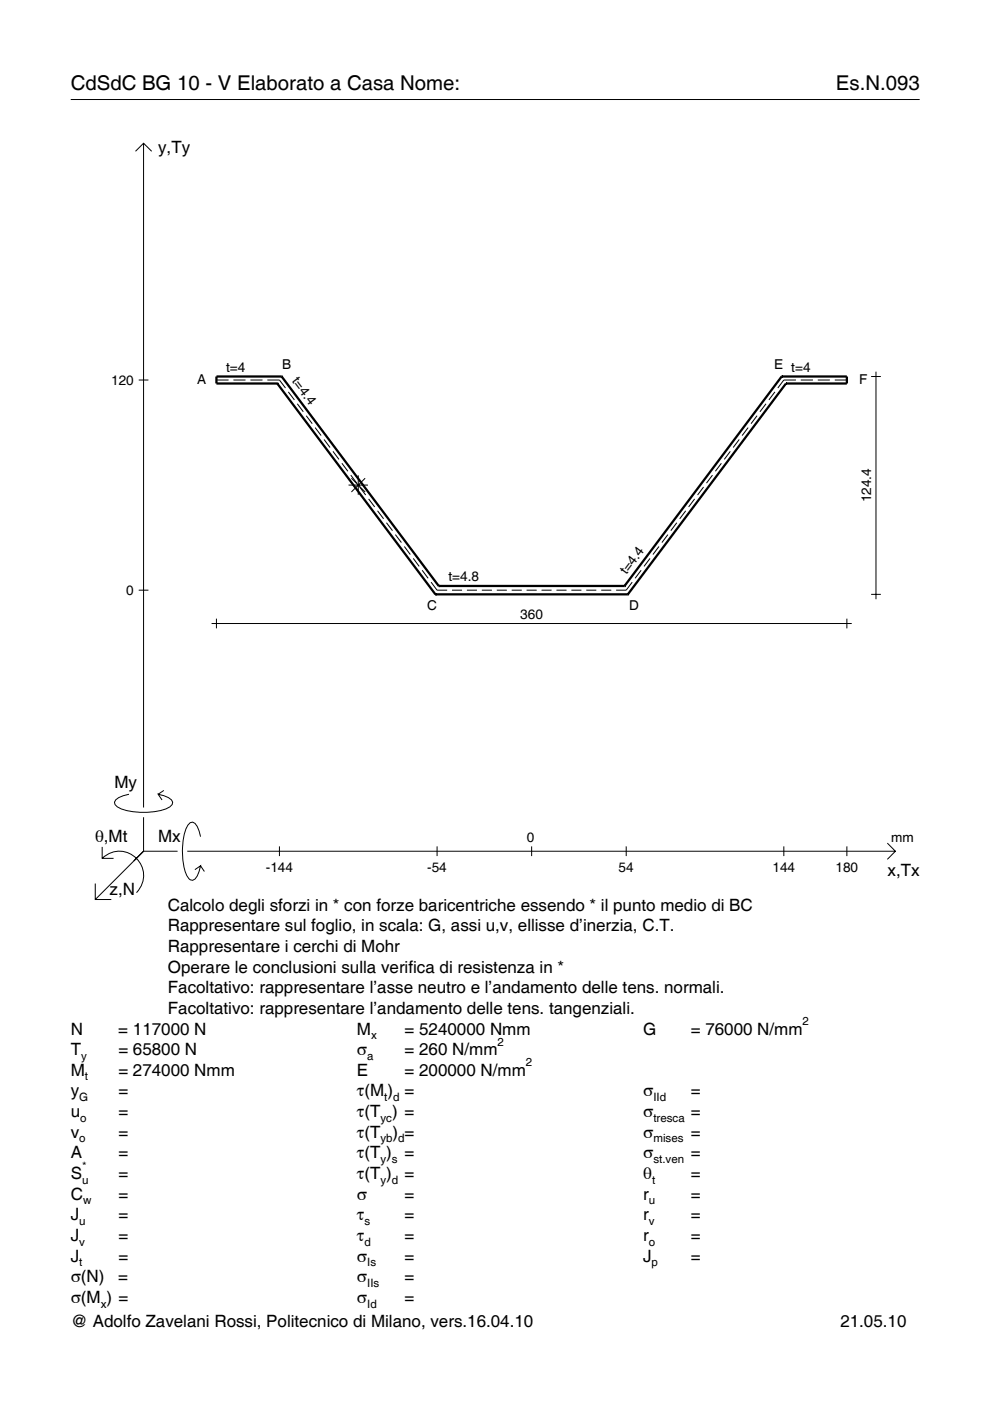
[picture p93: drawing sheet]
<svg xmlns="http://www.w3.org/2000/svg" width="210mm" height="297mm" viewBox="0 0 210 297" stroke-linecap="round" stroke-linejoin="round" font-family="sans-serif">
<defs><g id="words">
<g font-size="4.3">
<text x="15" y="19">CdSdC BG 10 - V Elaborato a Casa Nome:</text>
<text x="177.2" y="19">Es.N.093</text>
</g>
<g font-size="3.6">
<text x="33.5" y="32.4">y,Ty</text>
<text x="24.3" y="167.1">My</text>
<text x="20.1" y="178.4">θ,Mt</text>
<text x="33.5" y="178.4">Mx</text>
<text x="188.2" y="185.6">x,Tx</text>
<text x="23.2" y="189.7">z,N</text>
<text x="35.6" y="193.1">Calcolo degli sforzi in * con forze baricentriche essendo * il punto medio di BC</text>
<text x="35.6" y="197.5">Rappresentare sul foglio, in scala: G, assi u,v, ellisse d’inerzia, C.T.</text>
<text x="35.6" y="201.8">Rappresentare i cerchi di Mohr</text>
<text x="35.6" y="206.2">Operare le conclusioni sulla verifica di resistenza in *</text>
<text x="35.6" y="210.6">Facoltativo: rappresentare l’asse neutro e l’andamento delle tens. normali.</text>
<text x="35.6" y="215">Facoltativo: rappresentare l’andamento delle tens. tangenziali.</text>
<text x="15" y="219.3">N</text>
<text x="25.1" y="219.3">= 117000 N</text>
<text x="75.7" y="219.3">M</text>
<text x="85.8" y="219.3">= 5240000 Nmm</text>
<text x="136.4" y="219.3">G</text>
<text x="146.5" y="219.3">= 76000 N/mm</text>
<text x="15" y="223.7">T</text>
<text x="25.1" y="223.7">= 65800 N</text>
<text x="75.7" y="223.7">σ</text>
<text x="85.8" y="223.7">= 260 N/mm</text>
<text x="15" y="228.1">M</text>
<text x="15" y="232.5">y</text>
<text x="25.1" y="228.1">= 274000 Nmm</text>
<text x="25.1" y="232.5">=</text>
<text x="75.7" y="228.1">E</text>
<text x="75.7" y="232.5">τ(M ) =</text>
<text x="85.8" y="228.1">= 200000 N/mm</text>
<text x="136.4" y="232.5">σ</text>
<text x="146.5" y="232.5">=</text>
<text x="15" y="236.8">u</text>
<text x="25.1" y="236.8">=</text>
<text x="75.7" y="236.8">τ(T ) =</text>
<text x="136.4" y="236.8">σ</text>
<text x="146.5" y="236.8">=</text>
<text x="15" y="241.2">v</text>
<text x="15" y="245.6">A</text>
<text x="25.1" y="241.2">=</text>
<text x="25.1" y="245.6">=</text>
<text x="75.7" y="245.6">τ(T )</text>
<text x="75.7" y="241.2">τ(T</text>
<text x="83.3" y="241.2">) =</text>
<text x="85.8" y="245.6">=</text>
<text x="136.4" y="241.2">σ</text>
<text x="136.4" y="245.6">σ</text>
<text x="146.5" y="241.2">=</text>
<text x="146.5" y="245.6">=</text>
<text x="15" y="250">S</text>
<text x="25.1" y="250">=</text>
<text x="75.7" y="250">τ(T )</text>
<text x="85.8" y="250">=</text>
<text x="136.4" y="250">θ</text>
<text x="146.5" y="250">=</text>
<text x="15" y="254.3">C</text>
<text x="25.1" y="254.3">=</text>
<text x="75.7" y="254.3">σ</text>
<text x="85.8" y="254.3">=</text>
<text x="136.4" y="254.3">r</text>
<text x="146.5" y="254.3">=</text>
<text x="15" y="258.7">J</text>
<text x="15" y="263.1">J</text>
<text x="25.1" y="258.7">=</text>
<text x="25.1" y="263.1">=</text>
<text x="75.7" y="258.7">τ</text>
<text x="75.7" y="263.1">τ</text>
<text x="85.8" y="258.7">=</text>
<text x="85.8" y="263.1">=</text>
<text x="136.4" y="258.7">r</text>
<text x="136.4" y="263.1">r</text>
<text x="146.5" y="258.7">=</text>
<text x="146.5" y="263.1">=</text>
<text x="15" y="267.5">J</text>
<text x="25.1" y="267.5">=</text>
<text x="75.7" y="267.5">σ</text>
<text x="85.8" y="267.5">=</text>
<text x="136.4" y="267.5">J</text>
<text x="146.5" y="267.5">=</text>
<text x="15" y="271.8">σ(N)</text>
<text x="25.1" y="271.8">=</text>
<text x="75.7" y="271.8">σ</text>
<text x="85.8" y="271.8">=</text>
<text x="15" y="276.2">σ(M ) =</text>
<text x="15" y="281.4">@ Adolfo Zavelani Rossi, Politecnico di Milano, vers.16.04.10</text>
<text x="75.7" y="276.2">σ</text>
<text x="85.8" y="276.2">=</text>
<text x="178.2" y="281.4">21.05.10</text>
</g>
<g font-size="2.9">
<text x="23.6" y="81.6">120</text>
<text x="41.8" y="81.5">A</text>
<text x="47.9" y="78.8">t=4</text>
<text x="59.8" y="78.3">B</text>
<text x="61.8" y="80.9" transform="rotate(53 61.8 80.9)">t=4.4</text>
<text x="164.1" y="78.3">E t=4</text>
<text x="182.2" y="81.5">F</text>
<text x="184.7" y="106.5" transform="rotate(-90 184.7 106.5)">124.4</text>
<text x="95.1" y="123.2">t=4.8</text>
<text x="132.8" y="122" transform="rotate(-53 132.8 122)">t=4.4</text>
<text x="26.8" y="126.1">0</text>
<text x="90.5" y="129.3">C</text>
<text x="110.3" y="131.2">360</text>
<text x="133.4" y="129.3">D</text>
<text x="111.7" y="178.4">0</text>
<text x="189" y="178.4">mm</text>
<text x="56.4" y="184.9">-144</text>
<text x="90.6" y="184.9">-54</text>
<text x="131.2" y="184.9">54</text>
<text x="163.8" y="184.9">144</text>
<text x="177.2" y="184.9">180</text>
</g>
<g font-size="2.4">
<text x="78.7" y="220.3">x</text>
<text x="105.5" y="221.7">2</text>
<text x="170.2" y="217.3">2</text>
<text x="17.2" y="224.7">y</text>
<text x="77.9" y="224.7">a</text>
<text x="111.5" y="226.1">2</text>
<text x="16.8" y="233.5">G</text>
<text x="18" y="229.1">t</text>
<text x="81.5" y="233.5">t d</text>
<text x="138.5" y="233.5">IId</text>
<text x="17" y="237.8">o</text>
<text x="80.7" y="237.8">yc</text>
<text x="138.5" y="237.8">tresca</text>
<text x="16.8" y="242.2">o</text>
<text x="80.7" y="242.2">yb d</text>
<text x="138.5" y="242.2">mises</text>
<text x="17.4" y="251">u</text>
<text x="17.4" y="248">*</text>
<text x="80.7" y="246.6">y s</text>
<text x="80.7" y="251">y d</text>
<text x="138.2" y="251">t</text>
<text x="138.5" y="246.6">st.ven</text>
<text x="17.6" y="255.3">w</text>
<text x="137.6" y="255.3">u</text>
<text x="16.8" y="259.7">u</text>
<text x="77.3" y="259.7">s</text>
<text x="137.6" y="259.7">v</text>
<text x="16.8" y="264.1">v</text>
<text x="16.8" y="268.5">t</text>
<text x="77.3" y="264.1">d</text>
<text x="77.9" y="268.5">Is</text>
<text x="137.6" y="264.1">o</text>
<text x="138.2" y="268.5">p</text>
<text x="77.9" y="272.8">IIs</text>
<text x="21.4" y="277.2">x</text>
<text x="77.9" y="277.2">Id</text>
</g>
</g></defs>
<g fill="none" stroke="#000" stroke-width=".21">
<path d="M15 21.1h180M28.7 32.1l1.7-1.7 1.8 1.7M30.4 30.4v140.8M184.7 79.8h2.1M185.7 78.8v48.2M29.4 80.6h2.1M45.9 80.6h2.6M49.5 80.6h2.6M53.1 80.6h2.5M56.7 80.6h2.5l1.3 1.7M61.1 83.1l1.3 1.7M63 85.6l1.3 1.7"/>
<path d="M64.9 88.1l1.3 1.7M66.8 90.7l1.3 1.6M68.7 93.2l1.3 1.7M70.6 95.7l1.3 1.7M72.5 98.2l1.3 1.7M152.9 98.2l-1.2 1.7M154.8 95.7l-1.2 1.7M156.7 93.2l-1.2 1.7M158.6 90.7l-1.3 1.6M160.5 88.1l-1.3 1.7M162.4 85.6l-1.3 1.7M164.3 83.1l-1.3 1.7"/>
<path d="M168.8 80.6h-2.6l-1.3 1.7M169.8 80.6h2.6M173.4 80.6h2.6M177 80.6h2.6M73.9 102.8h4.1M74.4 100.7l1.2 1.7M74.5 101.4l2.9 2.9M76 100.8v4.1M76.3 103.3l1.2 1.7M77.4 101.4l-2.9 2.9M78.2 105.8l1.2 1.7M80 108.3l1.3 1.7"/>
<path d="M81.9 110.8l1.3 1.7M83.8 113.3l1.3 1.7M85.7 115.9l1.3 1.7M87.6 118.4l1.3 1.7M137.8 118.4l-1.3 1.7M139.7 115.9l-1.3 1.7M141.6 113.3l-1.3 1.7M143.5 110.8l-1.3 1.7M145.4 108.3l-1.3 1.7M147.3 105.8l-1.3 1.7M149.2 103.3l-1.3 1.7M151.1 100.7l-1.3 1.7"/>
<path d="M29.4 125.1h2.1M44.9 132.2h135.7M45.9 131.2v2M89.5 120.9l1.3 1.7M91.4 123.4l1.3 1.7h2.1M95.8 125.1h2.2M99 125.1h2.1M102.2 125.1h2.1M105.3 125.1h2.2M108.5 125.1h2.1M111.6 125.1h2.2M114.8 125.1h2.1"/>
<path d="M118 125.1h2.1M121.1 125.1h2.2M124.3 125.1h2.1M127.5 125.1h2.1M134 123.4l-1.2 1.7h-2.2M135.9 120.9l-1.2 1.7M179.6 131.2v2M184.7 126h2.1M21.7 179.6v2.4h2.4M27.3 168.4a3.6 3.6 0 0 0-3 1.7l.1 .5a5.6 5.6 0 0 0 3.8 1.5 13.4 13.4 0 0 0 7.8-1l.5-.5 .1-.5a3.6 3.6 0 0 0-3.1-1.7l.8 1.2M30.4 173.3v7.2M34.7 167.6l-1.2 .8"/>
<path d="M42.5 177.4a3.6 3.6 0 0 0-1.7-3.1l-.5 .1a5.7 5.7 0 0 0-1.5 3.8 13.9 13.9 0 0 0 1.1 7.9l.4 .4 .5 .1a3.6 3.6 0 0 0 1.7-3l-1.2 .8M59.2 179.4v2.1M92.7 179.4v2.1M112.7 179.4v2.1M132.8 179.4v2.1M166.2 179.4v2.1M179.6 179.4v2.1M188.1 178.8l1.7 1.7-1.7 1.7M20.2 187.3v3.4h3.4M21.7 182a5.1 5.1 0 0 1 7.2 0 5.1 5.1 0 0 1 0 7.3M30.4 180.5l-10.2 10.2M30.4 180.5h7.2"/>
<path d="M39.7 180.5h150.1M42.5 183.6l.8 1.2"/>
</g>
<g fill="none" stroke="#000" stroke-width=".48">
<path d="M59.7 79.8h.1M59.7 79.8h-13.8v1.5h12.9M59.7 79.8l33.3 44.4M165.7 79.8h.1M165.7 79.8h13.9v1.5h-13M165.7 79.8l-33.3 44.4M58.8 81.3h.1M58.8 81.3l33.5 44.7M166.6 81.3h.1M166.6 81.3l-33.5 44.7M92.3 126h.1M92.3 126h40.8"/>
<path d="M93 124.2h.1M93 124.2h39.4M132.4 124.2h.1M133.1 126h.1"/>
</g>
<use href="#words"/>
</svg>
